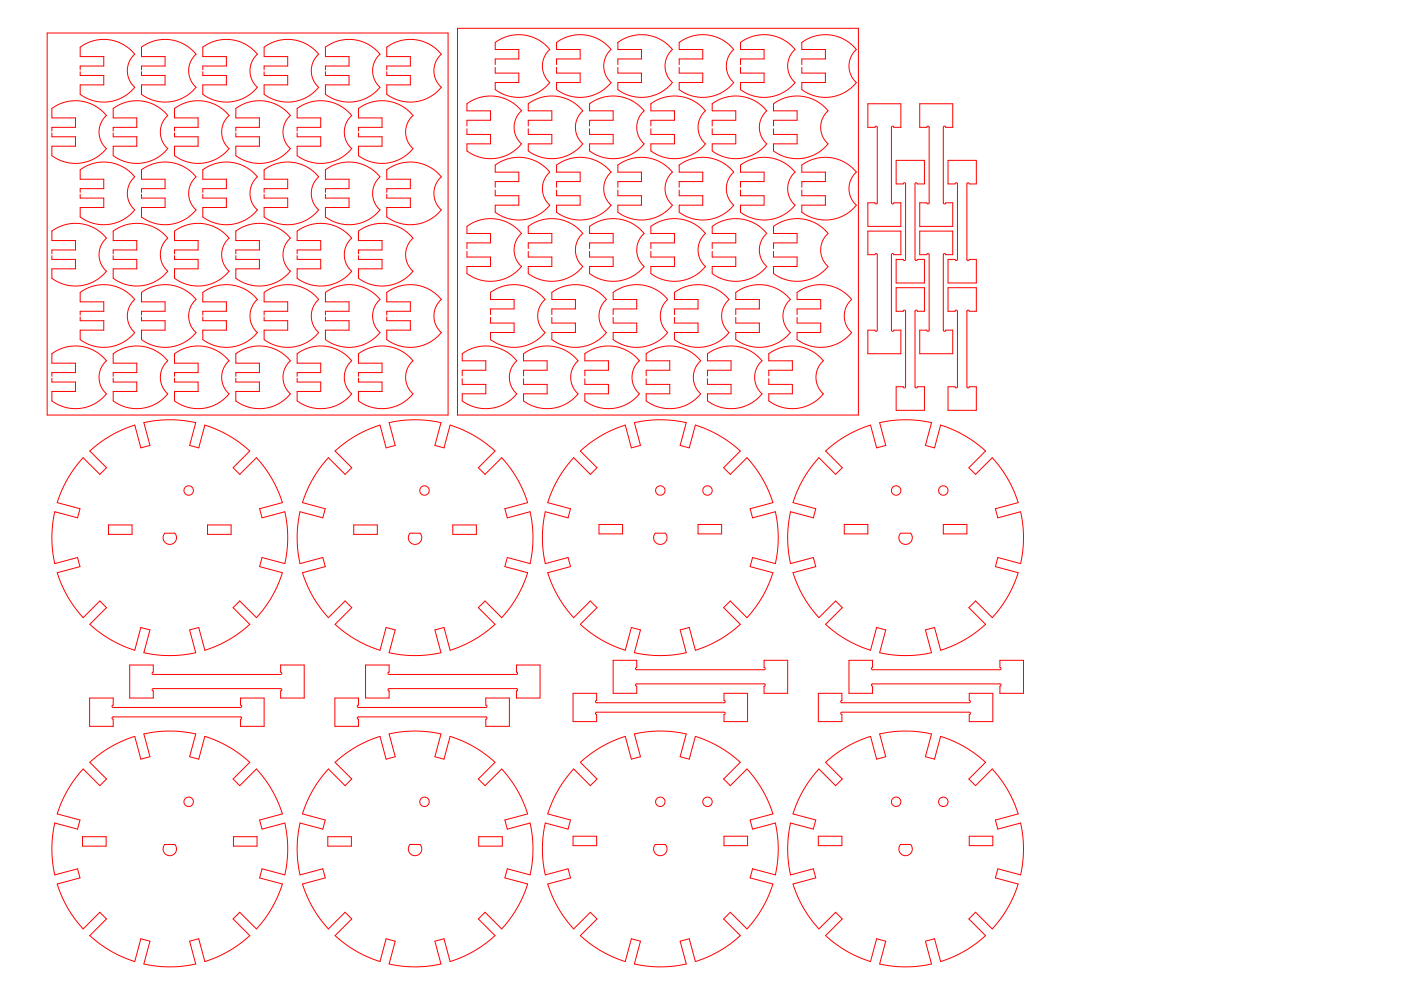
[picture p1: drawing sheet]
<svg xmlns="http://www.w3.org/2000/svg" width="297mm" height="210mm" viewBox="0 0 297 210" stroke-linecap="round" stroke-linejoin="round" font-family="sans-serif">
<g fill="none" stroke="#f00" stroke-width=".21">
<path d="M10 7h85v81h-85zM17 14.8v-.8h5v-2h-5v-2l1.1-.7 1.3-.5 2.4-.4 2.4 .3 2.3 .9 1.8 1.6a.33 .33 0 0 1 .2 .4 .33 .33 0 0 1-.3 .2l-.9 1.6-.3 1.7 .4 1.7 .9 1.4a.42 .42 0 0 1 .2 .5 .42 .42 0 0 1-.4 .3l-1.9 1.5-2.2 .9-2.4 .2-2.3-.4-2.3-1.2v-2h5v-2h-5v-.8M30 14.8v-.8h5v-2h-5v-2l1.1-.7 1.3-.5 2.4-.4 2.4 .3 2.3 .9 1.8 1.6a.33 .33 0 0 1 .2 .4 .33 .33 0 0 1-.3 .2l-.9 1.6-.3 1.7 .3 1.6 1 1.5a.42 .42 0 0 1 .2 .5 .42 .42 0 0 1-.4 .3l-1.9 1.5-2.2 .9-2.4 .2-2.3-.4-2.3-1.2v-2h5v-2h-5v-.8M43 14.8v-.8h5v-2h-5v-2l1.1-.7 1.3-.5 2.4-.4 2.4 .3 2.3 .9 1.8 1.6a.33 .33 0 0 1 .2 .4 .33 .33 0 0 1-.3 .2l-.9 1.6-.3 1.7 .3 1.6 1 1.5a.42 .42 0 0 1 .2 .5 .42 .42 0 0 1-.4 .3l-1.9 1.5-2.2 .9-2.4 .2-2.3-.4-2.3-1.2v-2h5v-2h-5v-.8M56 14.8v-.8h5v-2h-5v-2l1.1-.7 1.3-.5 2.4-.4 2.4 .3 2.3 .9 1.8 1.6a.33 .33 0 0 1 .2 .4 .33 .33 0 0 1-.3 .2l-.9 1.6-.3 1.7 .3 1.6 1 1.5a.42 .42 0 0 1 .2 .5 .42 .42 0 0 1-.4 .3l-1.9 1.5-2.2 .9-2.4 .2-2.3-.4-2.3-1.2v-2h5v-2h-5v-.8M69 14.8v-.8h5v-2h-5v-2l1.1-.7 1.3-.5 2.4-.4 2.4 .3 2.3 .9 1.8 1.6a.33 .33 0 0 1 .2 .4 .33 .33 0 0 1-.3 .2l-.9 1.6-.3 1.7 .3 1.6 1 1.5a.42 .42 0 0 1 .2 .5 .42 .42 0 0 1-.4 .3l-1.9 1.5-2.2 .9-2.4 .2-2.3-.4-2.3-1.2v-2h5v-2h-5v-.8M82 14.8v-.8h5v-2h-5v-2l1.1-.7 1.3-.5 2.4-.4 2.4 .3 2.3 .9 1.8 1.6a.33 .33 0 0 1 .2 .4 .33 .33 0 0 1-.3 .2l-.9 1.6-.3 1.7 .3 1.6 1 1.5a.42 .42 0 0 1 .2 .5 .42 .42 0 0 1-.4 .3l-1.9 1.5-2.2 .9-2.4 .2-2.3-.4-2.3-1.2v-2h5v-2h-5v-.8M97 6h85v82h-85zM105 13.7v-1.2h5v-2h-5v-1.5l1.2-.7 1.3-.6 2.4-.3 2.4 .3 2.2 .9 1.8 1.6a.33 .33 0 0 1 .2 .4 .33 .33 0 0 1-.3 .2l-.9 1.6-.3 1.7 .3 1.6 1 1.5a.42 .42 0 0 1 .2 .5 .42 .42 0 0 1-.4 .3l-1.9 1.5-2.2 .9-2.3 .2-2.4-.4-2.3-1.2v-1.5h5v-2h-5v-1.2M118 13.7v-1.2h5v-2h-5v-1.5l1.2-.7 1.3-.6 2.4-.3 2.4 .3 2.2 .9 1.8 1.6a.33 .33 0 0 1 .2 .4 .33 .33 0 0 1-.3 .2l-.9 1.6-.3 1.7 .4 1.7 .9 1.4a.42 .42 0 0 1 .2 .5 .42 .42 0 0 1-.4 .3l-1.9 1.5-2.2 .9-2.3 .2-2.4-.4-2.3-1.2v-1.5h5v-2h-5v-1.2M131 13.7v-1.2h5v-2h-5v-1.5l1.2-.7 1.3-.6 2.4-.3 2.4 .3 2.2 .9 1.8 1.6a.33 .33 0 0 1 .2 .4 .33 .33 0 0 1-.3 .2l-.9 1.6-.3 1.7 .4 1.7 .9 1.4a.42 .42 0 0 1 .2 .5 .42 .42 0 0 1-.4 .3l-1.9 1.5-2.2 .9-2.3 .2-2.4-.4-2.3-1.2v-1.5h5v-2h-5v-1.2M144 13.7v-1.2h5v-2h-5v-1.5l1.2-.7 1.3-.6 2.4-.3 2.4 .3 2.2 .9 1.8 1.6a.33 .33 0 0 1 .2 .4 .33 .33 0 0 1-.3 .2l-.9 1.6-.3 1.7 .4 1.7 .9 1.4a.42 .42 0 0 1 .2 .5 .42 .42 0 0 1-.4 .3l-1.9 1.5-2.2 .9-2.3 .2-2.4-.4-2.3-1.2v-1.5h5v-2h-5v-1.2"/>
<path d="M157 13.7v-1.2h5v-2h-5v-1.5l1.2-.7 1.3-.6 2.4-.3 2.4 .3 2.2 .9 1.8 1.6a.33 .33 0 0 1 .2 .4 .33 .33 0 0 1-.3 .2l-.9 1.6-.3 1.7 .4 1.7 .9 1.4a.42 .42 0 0 1 .2 .5 .42 .42 0 0 1-.4 .3l-1.9 1.5-2.2 .9-2.3 .2-2.4-.4-2.3-1.2v-1.5h5v-2h-5v-1.2M170 13.7v-1.2h5v-2h-5v-1.5l1.2-.7 1.3-.6 2.4-.3 2.4 .3 2.2 .9 1.8 1.6a.33 .33 0 0 1 .2 .4 .33 .33 0 0 1-.3 .2l-.9 1.6-.3 1.7 .4 1.7 .9 1.4a.42 .42 0 0 1 .2 .5 .42 .42 0 0 1-.4 .3l-1.9 1.5-2.2 .9-2.3 .2-2.4-.4-2.3-1.2v-1.5h5v-2h-5v-1.2M11 27.8v-.8h5v-2h-5v-2l1.1-.7 1.3-.5 2.4-.4 2.4 .3 2.3 .9 1.8 1.6a.33 .33 0 0 1 .2 .4 .33 .33 0 0 1-.3 .2l-.9 1.6-.3 1.7 .4 1.7 .9 1.4a.42 .42 0 0 1 .2 .5 .42 .42 0 0 1-.4 .3l-1.9 1.5-2.2 .9-2.4 .2-2.3-.4-2.3-1.2v-2h5v-2h-5v-.8M24 27.8v-.8h5v-2h-5v-2l1.1-.7 1.3-.5 2.4-.4 2.4 .3 2.3 .9 1.8 1.6a.33 .33 0 0 1 .2 .4 .33 .33 0 0 1-.3 .2l-.9 1.6-.3 1.7 .3 1.6 1 1.5a.42 .42 0 0 1 .2 .5 .42 .42 0 0 1-.4 .3l-1.9 1.5-2.2 .9-2.4 .2-2.3-.4-2.3-1.2v-2h5v-2h-5v-.8M37 27.8v-.8h5v-2h-5v-2l1.1-.7 1.3-.5 2.4-.4 2.4 .3 2.3 .9 1.8 1.6a.33 .33 0 0 1 .2 .4 .33 .33 0 0 1-.3 .2l-.9 1.6-.3 1.7 .3 1.6 1 1.5a.42 .42 0 0 1 .2 .5 .42 .42 0 0 1-.4 .3l-1.9 1.5-2.2 .9-2.4 .2-2.3-.4-2.3-1.2v-2h5v-2h-5v-.8M50 27.8v-.8h5v-2h-5v-2l1.1-.7 1.3-.5 2.4-.4 2.4 .3 2.3 .9 1.8 1.6a.33 .33 0 0 1 .2 .4 .33 .33 0 0 1-.3 .2l-.9 1.6-.3 1.7 .3 1.6 1 1.5a.42 .42 0 0 1 .2 .5 .42 .42 0 0 1-.4 .3l-1.9 1.5-2.2 .9-2.4 .2-2.3-.4-2.3-1.2v-2h5v-2h-5v-.8M63 27.8v-.8h5v-2h-5v-2l1.1-.7 1.3-.5 2.4-.4 2.4 .3 2.3 .9 1.8 1.6a.33 .33 0 0 1 .2 .4 .33 .33 0 0 1-.3 .2l-.9 1.6-.3 1.7 .3 1.6 1 1.5a.42 .42 0 0 1 .2 .5 .42 .42 0 0 1-.4 .3l-1.9 1.5-2.2 .9-2.4 .2-2.3-.4-2.3-1.2v-2h5v-2h-5v-.8M76 27.8v-.8h5v-2h-5v-2l1.1-.7 1.3-.5 2.4-.4 2.4 .3 2.3 .9 1.8 1.6a.33 .33 0 0 1 .2 .4 .33 .33 0 0 1-.3 .2l-.9 1.6-.3 1.7 .3 1.6 1 1.5a.42 .42 0 0 1 .2 .5 .42 .42 0 0 1-.4 .3l-1.9 1.5-2.2 .9-2.4 .2-2.3-.4-2.3-1.2v-2h5v-2h-5v-.8M99 26.7v-1.2h5v-2h-5v-1.5l1.2-.7 1.3-.6 2.4-.3 2.4 .3 2.2 .9 1.8 1.6a.33 .33 0 0 1 .2 .4 .33 .33 0 0 1-.3 .2l-.9 1.6-.3 1.7 .3 1.6 1 1.5a.42 .42 0 0 1 .2 .5 .42 .42 0 0 1-.4 .3l-1.9 1.5-2.2 .9-2.3 .2-2.4-.4-2.3-1.2v-1.5h5v-2h-5v-1.2M105 39.7v-1.2h5v-2h-5v-1.5l1.2-.7 1.3-.6 2.4-.3 2.4 .3 2.2 .9 1.8 1.6a.33 .33 0 0 1 .2 .4 .33 .33 0 0 1-.3 .2l-.9 1.6-.3 1.7 .3 1.6 1 1.5a.42 .42 0 0 1 .2 .5 .42 .42 0 0 1-.4 .3l-1.9 1.5-2.2 .9-2.3 .2-2.4-.4-2.3-1.2v-1.5h5v-2h-5v-1.2M112 26.7v-1.2h5v-2h-5v-1.5l1.2-.7 1.3-.6 2.4-.3 2.4 .3 2.2 .9 1.8 1.6a.33 .33 0 0 1 .2 .4 .33 .33 0 0 1-.3 .2l-.9 1.6-.3 1.7 .3 1.6 1 1.5a.42 .42 0 0 1 .2 .5 .42 .42 0 0 1-.4 .3l-1.9 1.5-2.2 .9-2.3 .2-2.4-.4-2.3-1.2v-1.5h5v-2h-5v-1.2M118 39.7v-1.2h5v-2h-5v-1.5l1.2-.7 1.3-.6 2.4-.3 2.4 .3 2.2 .9 1.8 1.6a.33 .33 0 0 1 .2 .4 .33 .33 0 0 1-.3 .2l-.9 1.6-.3 1.7 .4 1.7 .9 1.4a.42 .42 0 0 1 .2 .5 .42 .42 0 0 1-.4 .3l-1.9 1.5-2.2 .9-2.3 .2-2.4-.4-2.3-1.2v-1.5h5v-2h-5v-1.2"/>
<path d="M125 26.7v-1.2h5v-2h-5v-1.5l1.2-.7 1.3-.6 2.4-.3 2.4 .3 2.2 .9 1.8 1.6a.33 .33 0 0 1 .2 .4 .33 .33 0 0 1-.3 .2l-.9 1.6-.3 1.7 .4 1.7 .9 1.4a.42 .42 0 0 1 .2 .5 .42 .42 0 0 1-.4 .3l-1.9 1.5-2.2 .9-2.3 .2-2.4-.4-2.3-1.2v-1.5h5v-2h-5v-1.2M131 39.7v-1.2h5v-2h-5v-1.5l1.2-.7 1.3-.6 2.4-.3 2.4 .3 2.2 .9 1.8 1.6a.33 .33 0 0 1 .2 .4 .33 .33 0 0 1-.3 .2l-.9 1.6-.3 1.7 .4 1.7 .9 1.4a.42 .42 0 0 1 .2 .5 .42 .42 0 0 1-.4 .3l-1.9 1.5-2.2 .9-2.3 .2-2.4-.4-2.3-1.2v-1.5h5v-2h-5v-1.2M138 26.7v-1.2h5v-2h-5v-1.5l1.2-.7 1.3-.6 2.4-.3 2.4 .3 2.2 .9 1.8 1.6a.33 .33 0 0 1 .2 .4 .33 .33 0 0 1-.3 .2l-.9 1.6-.3 1.7 .4 1.7 .9 1.4a.42 .42 0 0 1 .2 .5 .42 .42 0 0 1-.4 .3l-1.9 1.5-2.2 .9-2.3 .2-2.4-.4-2.3-1.2v-1.5h5v-2h-5v-1.2M144 39.7v-1.2h5v-2h-5v-1.5l1.2-.7 1.3-.6 2.4-.3 2.4 .3 2.2 .9 1.8 1.6a.33 .33 0 0 1 .2 .4 .33 .33 0 0 1-.3 .2l-.9 1.6-.3 1.7 .4 1.7 .9 1.4a.42 .42 0 0 1 .2 .5 .42 .42 0 0 1-.4 .3l-1.9 1.5-2.2 .9-2.3 .2-2.4-.4-2.3-1.2v-1.5h5v-2h-5v-1.2M151 26.7v-1.2h5v-2h-5v-1.5l1.2-.7 1.3-.6 2.4-.3 2.4 .3 2.2 .9 1.8 1.6a.33 .33 0 0 1 .2 .4 .33 .33 0 0 1-.3 .2l-.9 1.6-.3 1.7 .4 1.7 .9 1.4a.42 .42 0 0 1 .2 .5 .42 .42 0 0 1-.4 .3l-1.9 1.5-2.2 .9-2.3 .2-2.4-.4-2.3-1.2v-1.5h5v-2h-5v-1.2M157 39.7v-1.2h5v-2h-5v-1.5l1.2-.7 1.3-.6 2.4-.3 2.4 .3 2.2 .9 1.8 1.6a.33 .33 0 0 1 .2 .4 .33 .33 0 0 1-.3 .2l-.9 1.6-.3 1.7 .4 1.7 .9 1.4a.42 .42 0 0 1 .2 .5 .42 .42 0 0 1-.4 .3l-1.9 1.5-2.2 .9-2.3 .2-2.4-.4-2.3-1.2v-1.5h5v-2h-5v-1.2M164 26.7v-1.2h5v-2h-5v-1.5l1.2-.7 1.3-.6 2.4-.3 2.4 .3 2.2 .9 1.8 1.6a.33 .33 0 0 1 .2 .4 .33 .33 0 0 1-.3 .2l-.9 1.6-.3 1.7 .4 1.7 .9 1.4a.42 .42 0 0 1 .2 .5 .42 .42 0 0 1-.4 .3l-1.9 1.5-2.2 .9-2.3 .2-2.4-.4-2.3-1.2v-1.5h5v-2h-5v-1.2M170 39.7v-1.2h5v-2h-5v-1.5l1.2-.7 1.3-.6 2.4-.3 2.4 .3 2.2 .9 1.8 1.6a.33 .33 0 0 1 .2 .4 .33 .33 0 0 1-.3 .2l-.9 1.6-.3 1.7 .4 1.7 .9 1.4a.42 .42 0 0 1 .2 .5 .42 .42 0 0 1-.4 .3l-1.9 1.5-2.2 .9-2.3 .2-2.4-.4-2.3-1.2v-1.5h5v-2h-5v-1.2M184 22h7v5h-1.5a.25 .25 0 0 0-.3-.2 .25 .25 0 0 0-.2 .2v16a.25 .25 0 0 0 .2 .3 .25 .25 0 0 0 .3-.3h1.5v5h-7v-5h1.5a.25 .25 0 0 0 .2 .3 .25 .25 0 0 0 .3-.3v-16a.25 .25 0 0 0-.3-.2 .25 .25 0 0 0-.2 .2h-1.5zM190 34h6v5h-1.5a.25 .25 0 0 0-.3-.2 .25 .25 0 0 0-.2 .2v16a.25 .25 0 0 0 .2 .3 .25 .25 0 0 0 .3-.3h1.5v5h-6v-5h1.5a.25 .25 0 0 0 .2 .3 .25 .25 0 0 0 .3-.3v-16a.25 .25 0 0 0-.3-.2 .25 .25 0 0 0-.2 .2h-1.5zM195 22h7v5h-1.5a.25 .25 0 0 0-.3-.2 .25 .25 0 0 0-.2 .2v16a.25 .25 0 0 0 .2 .3 .25 .25 0 0 0 .3-.3h1.5v5h-7v-5h1.5a.25 .25 0 0 0 .2 .3 .25 .25 0 0 0 .3-.3v-16a.25 .25 0 0 0-.3-.2 .25 .25 0 0 0-.2 .2h-1.5zM201 34h6v5h-1.5a.25 .25 0 0 0-.3-.2 .25 .25 0 0 0-.2 .2v16a.25 .25 0 0 0 .2 .3 .25 .25 0 0 0 .3-.3h1.5v5h-6v-5h1.5a.25 .25 0 0 0 .2 .3 .25 .25 0 0 0 .3-.3v-16a.25 .25 0 0 0-.3-.2 .25 .25 0 0 0-.2 .2h-1.5z"/>
<path d="M11 53.8v-.8h5v-2h-5v-2l1.1-.7 1.3-.5 2.4-.4 2.4 .3 2.3 .9 1.8 1.6a.33 .33 0 0 1 .2 .4 .33 .33 0 0 1-.3 .2l-.9 1.6-.3 1.7 .4 1.7 .9 1.4a.42 .42 0 0 1 .2 .5 .42 .42 0 0 1-.4 .3l-1.9 1.5-2.2 .9-2.4 .2-2.3-.4-2.3-1.2v-2h5v-2h-5v-.8M17 40.8v-.8h5v-2h-5v-2l1.1-.7 1.3-.5 2.4-.4 2.4 .3 2.3 .9 1.8 1.6a.33 .33 0 0 1 .2 .4 .33 .33 0 0 1-.3 .2l-.9 1.6-.3 1.7 .4 1.7 .9 1.4a.42 .42 0 0 1 .2 .5 .42 .42 0 0 1-.4 .3l-1.9 1.5-2.2 .9-2.4 .2-2.3-.4-2.3-1.2v-2h5v-2h-5v-.8M24 53.8v-.8h5v-2h-5v-2l1.1-.7 1.3-.5 2.4-.4 2.4 .3 2.3 .9 1.8 1.6a.33 .33 0 0 1 .2 .4 .33 .33 0 0 1-.3 .2l-.9 1.6-.3 1.7 .3 1.6 1 1.5a.42 .42 0 0 1 .2 .5 .42 .42 0 0 1-.4 .3l-1.9 1.5-2.2 .9-2.4 .2-2.3-.4-2.3-1.2v-2h5v-2h-5v-.8M30 40.8v-.8h5v-2h-5v-2l1.1-.7 1.3-.5 2.4-.4 2.4 .3 2.3 .9 1.8 1.6a.33 .33 0 0 1 .2 .4 .33 .33 0 0 1-.3 .2l-.9 1.6-.3 1.7 .3 1.6 1 1.5a.42 .42 0 0 1 .2 .5 .42 .42 0 0 1-.4 .3l-1.9 1.5-2.2 .9-2.4 .2-2.3-.4-2.3-1.2v-2h5v-2h-5v-.8M37 53.8v-.8h5v-2h-5v-2l1.1-.7 1.3-.5 2.4-.4 2.4 .3 2.3 .9 1.8 1.6a.33 .33 0 0 1 .2 .4 .33 .33 0 0 1-.3 .2l-.9 1.6-.3 1.7 .3 1.6 1 1.5a.42 .42 0 0 1 .2 .5 .42 .42 0 0 1-.4 .3l-1.9 1.5-2.2 .9-2.4 .2-2.3-.4-2.3-1.2v-2h5v-2h-5v-.8M43 40.8v-.8h5v-2h-5v-2l1.1-.7 1.3-.5 2.4-.4 2.4 .3 2.3 .9 1.8 1.6a.33 .33 0 0 1 .2 .4 .33 .33 0 0 1-.3 .2l-.9 1.6-.3 1.7 .3 1.6 1 1.5a.42 .42 0 0 1 .2 .5 .42 .42 0 0 1-.4 .3l-1.9 1.5-2.2 .9-2.4 .2-2.3-.4-2.3-1.2v-2h5v-2h-5v-.8M50 53.8v-.8h5v-2h-5v-2l1.1-.7 1.3-.5 2.4-.4 2.4 .3 2.3 .9 1.8 1.6a.33 .33 0 0 1 .2 .4 .33 .33 0 0 1-.3 .2l-.9 1.6-.3 1.7 .3 1.6 1 1.5a.42 .42 0 0 1 .2 .5 .42 .42 0 0 1-.4 .3l-1.9 1.5-2.2 .9-2.4 .2-2.3-.4-2.3-1.2v-2h5v-2h-5v-.8M56 40.8v-.8h5v-2h-5v-2l1.1-.7 1.3-.5 2.4-.4 2.4 .3 2.3 .9 1.8 1.6a.33 .33 0 0 1 .2 .4 .33 .33 0 0 1-.3 .2l-.9 1.6-.3 1.7 .3 1.6 1 1.5a.42 .42 0 0 1 .2 .5 .42 .42 0 0 1-.4 .3l-1.9 1.5-2.2 .9-2.4 .2-2.3-.4-2.3-1.2v-2h5v-2h-5v-.8M63 53.8v-.8h5v-2h-5v-2l1.1-.7 1.3-.5 2.4-.4 2.4 .3 2.3 .9 1.8 1.6a.33 .33 0 0 1 .2 .4 .33 .33 0 0 1-.3 .2l-.9 1.6-.3 1.7 .3 1.6 1 1.5a.42 .42 0 0 1 .2 .5 .42 .42 0 0 1-.4 .3l-1.9 1.5-2.2 .9-2.4 .2-2.3-.4-2.3-1.2v-2h5v-2h-5v-.8M69 40.8v-.8h5v-2h-5v-2l1.1-.7 1.3-.5 2.4-.4 2.4 .3 2.3 .9 1.8 1.6a.33 .33 0 0 1 .2 .4 .33 .33 0 0 1-.3 .2l-.9 1.6-.3 1.7 .3 1.6 1 1.5a.42 .42 0 0 1 .2 .5 .42 .42 0 0 1-.4 .3l-1.9 1.5-2.2 .9-2.4 .2-2.3-.4-2.3-1.2v-2h5v-2h-5v-.8M76 53.8v-.8h5v-2h-5v-2l1.1-.7 1.3-.5 2.4-.4 2.4 .3 2.3 .9 1.8 1.6a.33 .33 0 0 1 .2 .4 .33 .33 0 0 1-.3 .2l-.9 1.6-.3 1.7 .3 1.6 1 1.5a.42 .42 0 0 1 .2 .5 .42 .42 0 0 1-.4 .3l-1.9 1.5-2.2 .9-2.4 .2-2.3-.4-2.3-1.2v-2h5v-2h-5v-.8M82 40.8v-.8h5v-2h-5v-2l1.1-.7 1.3-.5 2.4-.4 2.4 .3 2.3 .9 1.8 1.6a.33 .33 0 0 1 .2 .4 .33 .33 0 0 1-.3 .2l-.9 1.6-.3 1.7 .3 1.6 1 1.5a.42 .42 0 0 1 .2 .5 .42 .42 0 0 1-.4 .3l-1.9 1.5-2.2 .9-2.4 .2-2.3-.4-2.3-1.2v-2h5v-2h-5v-.8"/>
<path d="M99 52.7v-1.2h5v-2h-5v-1.5l1.2-.7 1.3-.6 2.4-.3 2.4 .3 2.2 .9 1.8 1.6a.33 .33 0 0 1 .2 .4 .33 .33 0 0 1-.3 .2l-.9 1.6-.3 1.7 .3 1.6 1 1.5a.42 .42 0 0 1 .2 .5 .42 .42 0 0 1-.4 .3l-1.9 1.5-2.2 .9-2.3 .2-2.4-.4-2.3-1.2v-1.5h5v-2h-5v-1.2M112 52.7v-1.2h5v-2h-5v-1.5l1.2-.7 1.3-.6 2.4-.3 2.4 .3 2.2 .9 1.8 1.6a.33 .33 0 0 1 .2 .4 .33 .33 0 0 1-.3 .2l-.9 1.6-.3 1.7 .3 1.6 1 1.5a.42 .42 0 0 1 .2 .5 .42 .42 0 0 1-.4 .3l-1.9 1.5-2.2 .9-2.3 .2-2.4-.4-2.3-1.2v-1.5h5v-2h-5v-1.2M125 52.7v-1.2h5v-2h-5v-1.5l1.2-.7 1.3-.6 2.4-.3 2.4 .3 2.2 .9 1.8 1.6a.33 .33 0 0 1 .2 .4 .33 .33 0 0 1-.3 .2l-.9 1.6-.3 1.7 .4 1.7 .9 1.4a.42 .42 0 0 1 .2 .5 .42 .42 0 0 1-.4 .3l-1.9 1.5-2.2 .9-2.3 .2-2.4-.4-2.3-1.2v-1.5h5v-2h-5v-1.2M138 52.7v-1.2h5v-2h-5v-1.5l1.2-.7 1.3-.6 2.4-.3 2.4 .3 2.2 .9 1.8 1.6a.33 .33 0 0 1 .2 .4 .33 .33 0 0 1-.3 .2l-.9 1.6-.3 1.7 .4 1.7 .9 1.4a.42 .42 0 0 1 .2 .5 .42 .42 0 0 1-.4 .3l-1.9 1.5-2.2 .9-2.3 .2-2.4-.4-2.3-1.2v-1.5h5v-2h-5v-1.2M151 52.7v-1.2h5v-2h-5v-1.5l1.2-.7 1.3-.6 2.4-.3 2.4 .3 2.2 .9 1.8 1.6a.33 .33 0 0 1 .2 .4 .33 .33 0 0 1-.3 .2l-.9 1.6-.3 1.7 .4 1.7 .9 1.4a.42 .42 0 0 1 .2 .5 .42 .42 0 0 1-.4 .3l-1.9 1.5-2.2 .9-2.3 .2-2.4-.4-2.3-1.2v-1.5h5v-2h-5v-1.2M164 52.7v-1.2h5v-2h-5v-1.5l1.2-.7 1.3-.6 2.4-.3 2.4 .3 2.2 .9 1.8 1.6a.33 .33 0 0 1 .2 .4 .33 .33 0 0 1-.3 .2l-.9 1.6-.3 1.7 .4 1.7 .9 1.4a.42 .42 0 0 1 .2 .5 .42 .42 0 0 1-.4 .3l-1.9 1.5-2.2 .9-2.3 .2-2.4-.4-2.3-1.2v-1.5h5v-2h-5v-1.2M184 49h7v5h-1.5a.25 .25 0 0 0-.3-.2 .25 .25 0 0 0-.2 .2v16a.25 .25 0 0 0 .2 .3 .25 .25 0 0 0 .3-.3h1.5v5h-7v-5h1.5a.25 .25 0 0 0 .2 .3 .25 .25 0 0 0 .3-.3v-16a.25 .25 0 0 0-.3-.2 .25 .25 0 0 0-.2 .2h-1.5zM195 49h7v5h-1.5a.25 .25 0 0 0-.3-.2 .25 .25 0 0 0-.2 .2v16a.25 .25 0 0 0 .2 .3 .25 .25 0 0 0 .3-.3h1.5v5h-7v-5h1.5a.25 .25 0 0 0 .2 .3 .25 .25 0 0 0 .3-.3v-16a.25 .25 0 0 0-.3-.2 .25 .25 0 0 0-.2 .2h-1.5zM11 79.8v-.8h5v-2h-5v-2l1.1-.7 1.3-.5 2.4-.4 2.4 .3 2.3 .9 1.8 1.6a.33 .33 0 0 1 .2 .4 .33 .33 0 0 1-.3 .2l-.9 1.6-.3 1.7 .4 1.7 .9 1.4a.42 .42 0 0 1 .2 .5 .42 .42 0 0 1-.4 .3l-1.9 1.5-2.2 .9-2.4 .2-2.3-.4-2.3-1.2v-2h5v-2h-5v-.8M17 66.8v-.8h5v-2h-5v-2l1.1-.7 1.3-.5 2.4-.4 2.4 .3 2.3 .9 1.8 1.6a.33 .33 0 0 1 .2 .4 .33 .33 0 0 1-.3 .2l-.9 1.6-.3 1.7 .4 1.7 .9 1.4a.42 .42 0 0 1 .2 .5 .42 .42 0 0 1-.4 .3l-1.9 1.5-2.2 .9-2.4 .2-2.3-.4-2.3-1.2v-2h5v-2h-5v-.8M24 79.8v-.8h5v-2h-5v-2l1.1-.7 1.3-.5 2.4-.4 2.4 .3 2.3 .9 1.8 1.6a.33 .33 0 0 1 .2 .4 .33 .33 0 0 1-.3 .2l-.9 1.6-.3 1.7 .3 1.6 1 1.5a.42 .42 0 0 1 .2 .5 .42 .42 0 0 1-.4 .3l-1.9 1.5-2.2 .9-2.4 .2-2.3-.4-2.3-1.2v-2h5v-2h-5v-.8M30 66.8v-.8h5v-2h-5v-2l1.1-.7 1.3-.5 2.4-.4 2.4 .3 2.3 .9 1.8 1.6a.33 .33 0 0 1 .2 .4 .33 .33 0 0 1-.3 .2l-.9 1.6-.3 1.7 .3 1.6 1 1.5a.42 .42 0 0 1 .2 .5 .42 .42 0 0 1-.4 .3l-1.9 1.5-2.2 .9-2.4 .2-2.3-.4-2.3-1.2v-2h5v-2h-5v-.8"/>
<path d="M37 79.8v-.8h5v-2h-5v-2l1.1-.7 1.3-.5 2.4-.4 2.4 .3 2.3 .9 1.8 1.6a.33 .33 0 0 1 .2 .4 .33 .33 0 0 1-.3 .2l-.9 1.6-.3 1.7 .3 1.6 1 1.5a.42 .42 0 0 1 .2 .5 .42 .42 0 0 1-.4 .3l-1.9 1.5-2.2 .9-2.4 .2-2.3-.4-2.3-1.2v-2h5v-2h-5v-.8M43 66.8v-.8h5v-2h-5v-2l1.1-.7 1.3-.5 2.4-.4 2.4 .3 2.3 .9 1.8 1.6a.33 .33 0 0 1 .2 .4 .33 .33 0 0 1-.3 .2l-.9 1.6-.3 1.7 .3 1.6 1 1.5a.42 .42 0 0 1 .2 .5 .42 .42 0 0 1-.4 .3l-1.9 1.5-2.2 .9-2.4 .2-2.3-.4-2.3-1.2v-2h5v-2h-5v-.8M50 79.8v-.8h5v-2h-5v-2l1.1-.7 1.3-.5 2.4-.4 2.4 .3 2.3 .9 1.8 1.6a.33 .33 0 0 1 .2 .4 .33 .33 0 0 1-.3 .2l-.9 1.6-.3 1.7 .3 1.6 1 1.5a.42 .42 0 0 1 .2 .5 .42 .42 0 0 1-.4 .3l-1.9 1.5-2.2 .9-2.4 .2-2.3-.4-2.3-1.2v-2h5v-2h-5v-.8M56 66.8v-.8h5v-2h-5v-2l1.1-.7 1.3-.5 2.4-.4 2.4 .3 2.3 .9 1.8 1.6a.33 .33 0 0 1 .2 .4 .33 .33 0 0 1-.3 .2l-.9 1.6-.3 1.7 .3 1.6 1 1.5a.42 .42 0 0 1 .2 .5 .42 .42 0 0 1-.4 .3l-1.9 1.5-2.2 .9-2.4 .2-2.3-.4-2.3-1.2v-2h5v-2h-5v-.8M63 79.8v-.8h5v-2h-5v-2l1.1-.7 1.3-.5 2.4-.4 2.4 .3 2.3 .9 1.8 1.6a.33 .33 0 0 1 .2 .4 .33 .33 0 0 1-.3 .2l-.9 1.6-.3 1.7 .3 1.6 1 1.5a.42 .42 0 0 1 .2 .5 .42 .42 0 0 1-.4 .3l-1.9 1.5-2.2 .9-2.4 .2-2.3-.4-2.3-1.2v-2h5v-2h-5v-.8M69 66.8v-.8h5v-2h-5v-2l1.1-.7 1.3-.5 2.4-.4 2.4 .3 2.3 .9 1.8 1.6a.33 .33 0 0 1 .2 .4 .33 .33 0 0 1-.3 .2l-.9 1.6-.3 1.7 .3 1.6 1 1.5a.42 .42 0 0 1 .2 .5 .42 .42 0 0 1-.4 .3l-1.9 1.5-2.2 .9-2.4 .2-2.3-.4-2.3-1.2v-2h5v-2h-5v-.8M76 79.8v-.8h5v-2h-5v-2l1.1-.7 1.3-.5 2.4-.4 2.4 .3 2.3 .9 1.8 1.6a.33 .33 0 0 1 .2 .4 .33 .33 0 0 1-.3 .2l-.9 1.6-.3 1.7 .3 1.6 1 1.5a.42 .42 0 0 1 .2 .5 .42 .42 0 0 1-.4 .3l-1.9 1.5-2.2 .9-2.4 .2-2.3-.4-2.3-1.2v-2h5v-2h-5v-.8M82 66.8v-.8h5v-2h-5v-2l1.1-.7 1.3-.5 2.4-.4 2.4 .3 2.3 .9 1.8 1.6a.33 .33 0 0 1 .2 .4 .33 .33 0 0 1-.3 .2l-.9 1.6-.3 1.7 .3 1.6 1 1.5a.42 .42 0 0 1 .2 .5 .42 .42 0 0 1-.4 .3l-1.9 1.5-2.2 .9-2.4 .2-2.3-.4-2.3-1.2v-2h5v-2h-5v-.8M98 79.7v-1.2h5v-2h-5v-1.5l1.2-.7 1.3-.6 2.4-.3 2.4 .3 2.2 .9 1.8 1.6a.33 .33 0 0 1 .2 .4 .33 .33 0 0 1-.3 .2l-.9 1.6-.3 1.7 .3 1.6 1 1.5a.42 .42 0 0 1 .2 .5 .42 .42 0 0 1-.4 .3l-1.9 1.5-2.2 .9-2.3 .2-2.4-.4-2.3-1.2v-1.5h5v-2h-5v-1.2M104 66.7v-1.2h5v-2h-5v-1.5l1.2-.7 1.3-.6 2.4-.3 2.4 .3 2.2 .9 1.8 1.6a.33 .33 0 0 1 .2 .4 .33 .33 0 0 1-.3 .2l-.9 1.6-.3 1.7 .3 1.6 1 1.5a.42 .42 0 0 1 .2 .5 .42 .42 0 0 1-.4 .3l-1.9 1.5-2.2 .9-2.3 .2-2.4-.4-2.3-1.2v-1.5h5v-2h-5v-1.2M111 79.7v-1.2h5v-2h-5v-1.5l1.2-.7 1.3-.6 2.4-.3 2.4 .3 2.2 .9 1.8 1.6a.33 .33 0 0 1 .2 .4 .33 .33 0 0 1-.3 .2l-.9 1.6-.3 1.7 .3 1.6 1 1.5a.42 .42 0 0 1 .2 .5 .42 .42 0 0 1-.4 .3l-1.9 1.5-2.2 .9-2.3 .2-2.4-.4-2.3-1.2v-1.5h5v-2h-5v-1.2M117 66.7v-1.2h5v-2h-5v-1.5l1.2-.7 1.3-.6 2.4-.3 2.4 .3 2.2 .9 1.8 1.6a.33 .33 0 0 1 .2 .4 .33 .33 0 0 1-.3 .2l-.9 1.6-.3 1.7 .3 1.6 1 1.5a.42 .42 0 0 1 .2 .5 .42 .42 0 0 1-.4 .3l-1.9 1.5-2.2 .9-2.3 .2-2.4-.4-2.3-1.2v-1.5h5v-2h-5v-1.2"/>
<path d="M124 79.7v-1.2h5v-2h-5v-1.5l1.2-.7 1.3-.6 2.4-.3 2.4 .3 2.2 .9 1.8 1.6a.33 .33 0 0 1 .2 .4 .33 .33 0 0 1-.3 .2l-.9 1.6-.3 1.7 .4 1.7 .9 1.4a.42 .42 0 0 1 .2 .5 .42 .42 0 0 1-.4 .3l-1.9 1.5-2.2 .9-2.3 .2-2.4-.4-2.3-1.2v-1.5h5v-2h-5v-1.2M130 66.7v-1.2h5v-2h-5v-1.5l1.2-.7 1.3-.6 2.4-.3 2.4 .3 2.2 .9 1.8 1.6a.33 .33 0 0 1 .2 .4 .33 .33 0 0 1-.3 .2l-.9 1.6-.3 1.7 .4 1.7 .9 1.4a.42 .42 0 0 1 .2 .5 .42 .42 0 0 1-.4 .3l-1.9 1.5-2.2 .9-2.3 .2-2.4-.4-2.3-1.2v-1.5h5v-2h-5v-1.2M137 79.7v-1.2h5v-2h-5v-1.5l1.2-.7 1.3-.6 2.4-.3 2.4 .3 2.2 .9 1.8 1.6a.33 .33 0 0 1 .2 .4 .33 .33 0 0 1-.3 .2l-.9 1.6-.3 1.7 .4 1.7 .9 1.4a.42 .42 0 0 1 .2 .5 .42 .42 0 0 1-.4 .3l-1.9 1.5-2.2 .9-2.3 .2-2.4-.4-2.3-1.2v-1.5h5v-2h-5v-1.2M143 66.7v-1.2h5v-2h-5v-1.5l1.2-.7 1.3-.6 2.4-.3 2.4 .3 2.2 .9 1.8 1.6a.33 .33 0 0 1 .2 .4 .33 .33 0 0 1-.3 .2l-.9 1.6-.3 1.7 .4 1.7 .9 1.4a.42 .42 0 0 1 .2 .5 .42 .42 0 0 1-.4 .3l-1.9 1.5-2.2 .9-2.3 .2-2.4-.4-2.3-1.2v-1.5h5v-2h-5v-1.2M150 79.7v-1.2h5v-2h-5v-1.5l1.2-.7 1.3-.6 2.4-.3 2.4 .3 2.2 .9 1.8 1.6a.33 .33 0 0 1 .2 .4 .33 .33 0 0 1-.3 .2l-.9 1.6-.3 1.7 .4 1.7 .9 1.4a.42 .42 0 0 1 .2 .5 .42 .42 0 0 1-.4 .3l-1.9 1.5-2.2 .9-2.3 .2-2.4-.4-2.3-1.2v-1.5h5v-2h-5v-1.2M156 66.7v-1.2h5v-2h-5v-1.5l1.2-.7 1.3-.6 2.4-.3 2.4 .3 2.2 .9 1.8 1.6a.33 .33 0 0 1 .2 .4 .33 .33 0 0 1-.3 .2l-.9 1.6-.3 1.7 .4 1.7 .9 1.4a.42 .42 0 0 1 .2 .5 .42 .42 0 0 1-.4 .3l-1.9 1.5-2.2 .9-2.3 .2-2.4-.4-2.3-1.2v-1.5h5v-2h-5v-1.2M163 79.7v-1.2h5v-2h-5v-1.5l1.2-.7 1.3-.6 2.4-.3 2.4 .3 2.2 .9 1.8 1.6a.33 .33 0 0 1 .2 .4 .33 .33 0 0 1-.3 .2l-.9 1.6-.3 1.7 .4 1.7 .9 1.4a.42 .42 0 0 1 .2 .5 .42 .42 0 0 1-.4 .3l-1.9 1.5-2.2 .9-2.3 .2-2.4-.4-2.3-1.2v-1.5h5v-2h-5v-1.2M169 66.7v-1.2h5v-2h-5v-1.5l1.2-.7 1.3-.6 2.4-.3 2.4 .3 2.2 .9 1.8 1.6a.33 .33 0 0 1 .2 .4 .33 .33 0 0 1-.3 .2l-.9 1.6-.3 1.7 .4 1.7 .9 1.4a.42 .42 0 0 1 .2 .5 .42 .42 0 0 1-.4 .3l-1.9 1.5-2.2 .9-2.3 .2-2.4-.4-2.3-1.2v-1.5h5v-2h-5v-1.2M190 61h6v5h-1.5a.25 .25 0 0 0-.3-.2 .25 .25 0 0 0-.2 .2v16a.25 .25 0 0 0 .2 .2 .25 .25 0 0 0 .3-.2h1.5v5h-6v-5h1.5a.25 .25 0 0 0 .2 .2 .25 .25 0 0 0 .3-.2v-16a.25 .25 0 0 0-.3-.2 .25 .25 0 0 0-.2 .2h-1.5zM201 61h6v5h-1.5a.25 .25 0 0 0-.3-.2 .25 .25 0 0 0-.2 .2v16a.25 .25 0 0 0 .2 .2 .25 .25 0 0 0 .3-.2h1.5v5h-6v-5h1.5a.25 .25 0 0 0 .2 .2 .25 .25 0 0 0 .3-.2v-16a.25 .25 0 0 0-.3-.2 .25 .25 0 0 0-.2 .2h-1.5zM19 95.6l2.2-1.8 2.3-1.4 2.5-1.3 2.6-1 1.3 4.9 1.9-.6-1.3-4.8 3.2-.5 3.3-.1 4.5 .6-1.3 4.8 1.9 .6 1.3-4.9 2.4 .9 2.1 1 2.2 1.3 1.9 1.5 1 .8-3.6 3.6 1.4 1.4 3.6-3.6 1.8 2.2 1.4 2.3 1.3 2.5 1 2.6-4.9 1.3 .6 1.9 4.8-1.3 .5 3.2 .1 3.3-.6 4.5-4.8-1.3-.6 1.9 4.9 1.3-.9 2.4-1 2.1-1.3 2.1-1.5 2-.8 1-3.6-3.6-1.4 1.4 3.6 3.6-2.2 1.8-2.3 1.4-2.5 1.3-2.6 1-1.3-4.9-1.9 .6 1.3 4.8-3.2 .5-3.3 .1-4.5-.6 1.3-4.8-1.9-.6-1.3 4.9-2.4-.9-2.1-1-2.2-1.3-1.9-1.5-1-.8 3.6-3.6-1.4-1.4-3.6 3.6-1.8-2.2-1.4-2.3-1.3-2.5-1-2.6 4.9-1.3-.6-1.9-4.8 1.3-.5-3.2-.1-3.3 .6-4.5 4.8 1.3 .6-1.9-4.9-1.3 .9-2.4 1-2.1 1.3-2.2 1.5-1.9 .8-1 3.6 3.6 1.4-1.4zM69.6 97l3.6 3.6 1.4-1.4-3.6-3.6 1-.8 2-1.5 2.1-1.3 2.2-1 2.3-.9 1.3 4.9 1.9-.6-1.3-4.8 4.5-.6 3.3 .1 3.2 .5-1.3 4.8 1.9 .6 1.3-4.9 2.7 1 2.4 1.2 2.3 1.5 2.2 1.8-3.6 3.6 1.4 1.4 3.6-3.6 .8 1 1.5 2 1.3 2.1 1 2.2 .9 2.3-4.9 1.3 .6 1.9 4.8-1.3 .6 4.5-.1 3.3-.5 3.2-4.8-1.3-.6 1.9 4.9 1.3-1 2.7-1.2 2.4-1.6 2.4-1.7 2.1-3.6-3.6-1.4 1.4 3.6 3.6-1 .8-2 1.5-2.1 1.3-2.2 1-2.3 .9-1.3-4.9-1.9 .6 1.3 4.8-4.5 .6-3.3-.1-3.2-.5 1.3-4.8-1.9-.6-1.3 4.9-2.7-1-2.4-1.2-2.4-1.6-2.1-1.7 3.6-3.6-1.4-1.4-3.6 3.6-.8-1-1.5-2-1.3-2.1-1-2.2-.9-2.3 4.9-1.3-.6-1.9-4.8 1.3-.6-4.5 .1-3.3 .5-3.2 4.8 1.3 .6-1.9-4.9-1.3 1-2.7 1.2-2.4 1.5-2.3z"/>
<path d="M121.6 97l3.6 3.6 1.4-1.4-3.6-3.6 1-.8 2-1.5 2.1-1.3 2.2-1 2.3-.9 1.3 4.9 1.9-.6-1.3-4.8 4.5-.6 3.3 .1 3.2 .5-1.3 4.8 1.9 .6 1.3-4.9 2.7 1 2.4 1.2 2.3 1.5 2.2 1.8-3.6 3.6 1.4 1.4 3.6-3.6 .8 1 1.5 2 1.3 2.1 1 2.1 .9 2.4-4.9 1.3 .6 1.9 4.8-1.3 .6 4.5-.1 3.3-.5 3.2-4.8-1.3-.6 1.9 4.9 1.3-1 2.7-1.2 2.4-1.6 2.4-1.7 2.1-3.6-3.6-1.4 1.4 3.6 3.6-1 .8-2 1.5-2.1 1.3-2.2 1-2.3 .9-1.3-4.9-1.9 .6 1.3 4.8-4.5 .6-3.3-.1-3.2-.5 1.3-4.8-1.9-.6-1.3 4.9-2.7-1-2.4-1.2-2.4-1.6-2.1-1.7 3.6-3.6-1.4-1.4-3.6 3.6-.8-1-1.5-1.9-1.3-2.2-1-2.2-.9-2.3 4.9-1.3-.6-1.9-4.8 1.3-.6-4.5 .1-3.3 .5-3.2 4.8 1.3 .6-1.9-4.9-1.3 1-2.7 1.2-2.4 1.5-2.3zM173.6 97l3.6 3.6 1.4-1.4-3.6-3.6 1-.8 2-1.5 2.1-1.3 2.2-1 2.3-.9 1.3 4.9 1.9-.6-1.3-4.8 4.5-.6 3.3 .1 3.2 .5-1.3 4.8 1.9 .6 1.3-4.9 2.7 1 2.4 1.2 2.3 1.5 2.2 1.8-3.6 3.6 1.4 1.4 3.6-3.6 .8 1 1.5 2 1.3 2.1 1 2.1 .9 2.4-4.9 1.3 .6 1.9 4.8-1.3 .6 4.5-.1 3.3-.5 3.2-4.8-1.3-.6 1.9 4.9 1.3-1 2.7-1.2 2.4-1.6 2.4-1.7 2.1-3.6-3.6-1.4 1.4 3.6 3.6-1 .8-2 1.5-2.1 1.3-2.2 1-2.3 .9-1.3-4.9-1.9 .6 1.3 4.8-4.5 .6-3.3-.1-3.2-.5 1.3-4.8-1.9-.6-1.3 4.9-2.7-1-2.4-1.2-2.3-1.5-2.2-1.8 3.6-3.6-1.4-1.4-3.6 3.6-.8-1-1.5-2-1.3-2.1-1-2.1-.9-2.4 4.9-1.3-.6-1.9-4.8 1.3-.6-4.5 .1-3.3 .5-3.2 4.8 1.3 .6-1.9-4.9-1.3 1-2.7 1.2-2.4 1.6-2.4zM23 111.3h5v2h-5zM34.9 113.1h2.2l.3 .9-.3 .9-.5 .4-.5 .1-1-.3-.5-1 .1-.6zM44 111.3h5v2h-5zM75 111.3h5v2h-5zM86.9 113.1h2.2l.3 .9-.3 .9-.5 .4-.5 .1-1-.3-.5-1 .1-.6zM96 111.3h5v2h-5zM127 111.2h5v2h-5zM138.9 113.1h2.2l.3 .9-.3 .9-.5 .4-.5 .1-1-.3-.4-.5-.1-.5zM148 111.2h5v2h-5zM179 111.2h5v2h-5z"/>
<path d="M190.9 113.1h2.2l.3 .9-.3 .9-.5 .4-.5 .1-1-.3-.4-.5-.1-.5zM200 111.2h5v2h-5zM130 140h5v1.5a.25 .25 0 0 0-.3 .2 .25 .25 0 0 0 .3 .3h27a.25 .25 0 0 0 .2-.3 .25 .25 0 0 0-.2-.2v-1.5h5v7h-5v-1.5a.25 .25 0 0 0 .2-.3 .25 .25 0 0 0-.2-.2h-27a.25 .25 0 0 0-.3 .2 .25 .25 0 0 0 .3 .3v1.5h-5zM180 140h5v1.5a.25 .25 0 0 0-.3 .2 .25 .25 0 0 0 .3 .3h27a.25 .25 0 0 0 .2-.3 .25 .25 0 0 0-.2-.2v-1.5h5v7h-5v-1.5a.25 .25 0 0 0 .2-.3 .25 .25 0 0 0-.2-.2h-27a.25 .25 0 0 0-.3 .2 .25 .25 0 0 0 .3 .3v1.5h-5zM19 148h5v1.5a.25 .25 0 0 0-.3 .2 .25 .25 0 0 0 .3 .3h27a.25 .25 0 0 0 .2-.3 .25 .25 0 0 0-.2-.2v-1.5h5v6h-5v-1.5a.25 .25 0 0 0 .2-.3 .25 .25 0 0 0-.2-.2h-27a.25 .25 0 0 0-.3 .2 .25 .25 0 0 0 .3 .3v1.5h-5zM27.5 141h5v1.5a.25 .25 0 0 0-.3 .2 .25 .25 0 0 0 .3 .3h27a.25 .25 0 0 0 .2-.3 .25 .25 0 0 0-.2-.2v-1.5h5v7h-5v-1.5a.25 .25 0 0 0 .2-.3 .25 .25 0 0 0-.2-.2h-27a.25 .25 0 0 0-.3 .2 .25 .25 0 0 0 .3 .3v1.5h-5zM71 148h5v1.5a.25 .25 0 0 0-.3 .2 .25 .25 0 0 0 .3 .3h27a.25 .25 0 0 0 .2-.3 .25 .25 0 0 0-.2-.2v-1.5h5v6h-5v-1.5a.25 .25 0 0 0 .2-.3 .25 .25 0 0 0-.2-.2h-27a.25 .25 0 0 0-.3 .2 .25 .25 0 0 0 .3 .3v1.5h-5zM77.5 141h5v1.5a.25 .25 0 0 0-.3 .2 .25 .25 0 0 0 .3 .3h27a.25 .25 0 0 0 .2-.3 .25 .25 0 0 0-.2-.2v-1.5h5v7h-5v-1.5a.25 .25 0 0 0 .2-.3 .25 .25 0 0 0-.2-.2h-27a.25 .25 0 0 0-.3 .2 .25 .25 0 0 0 .3 .3v1.5h-5zM121.5 147h5v1.5a.25 .25 0 0 0-.3 .2 .25 .25 0 0 0 .3 .3h27a.25 .25 0 0 0 .2-.3 .25 .25 0 0 0-.2-.2v-1.5h5v6h-5v-1.5a.25 .25 0 0 0 .2-.3 .25 .25 0 0 0-.2-.2h-27a.25 .25 0 0 0-.3 .2 .25 .25 0 0 0 .3 .3v1.5h-5zM173.5 147h5v1.5a.25 .25 0 0 0-.3 .2 .25 .25 0 0 0 .3 .3h27a.25 .25 0 0 0 .2-.3 .25 .25 0 0 0-.2-.2v-1.5h5v6h-5v-1.5a.25 .25 0 0 0 .2-.3 .25 .25 0 0 0-.2-.2h-27a.25 .25 0 0 0-.3 .2 .25 .25 0 0 0 .3 .3v1.5h-5zM17.5 177.4h5v2h-5zM19 161.6l2.2-1.8 2.3-1.4 2.4-1.3 2.7-1 1.3 4.9 1.9-.6-1.3-4.8 3.2-.5 3.3-.1 4.5 .6-1.3 4.8 1.9 .6 1.3-4.9 2.4 .9 2.1 1 2.1 1.3 2 1.5 1 .8-3.6 3.6 1.4 1.4 3.6-3.6 1.8 2.2 1.4 2.3 1.3 2.4 1 2.7-4.9 1.3 .6 1.9 4.8-1.3 .5 3.2 .1 3.3-.6 4.5-4.8-1.3-.6 1.9 4.9 1.3-.9 2.4-1 2.1-1.3 2.1-1.5 2-.8 1-3.6-3.6-1.4 1.4 3.6 3.6-2.2 1.8-2.3 1.4-2.4 1.3-2.7 1-1.3-4.9-1.9 .6 1.3 4.8-3.2 .5-3.3 .1-4.5-.6 1.3-4.8-1.9-.6-1.3 4.9-2.4-.9-2.1-1-2.1-1.3-2-1.5-1-.8 3.6-3.6-1.4-1.4-3.6 3.6-1.8-2.2-1.4-2.3-1.3-2.4-1-2.7 4.9-1.3-.6-1.9-4.8 1.3-.5-3.2-.1-3.3 .6-4.5 4.8 1.3 .6-1.9-4.9-1.3 .9-2.4 1-2.1 1.3-2.2 1.5-1.9 .8-1 3.6 3.6 1.4-1.4z"/>
<path d="M34.9 179h2.2l.3 1-.3 .9-1 .5h-.5l-.5-.3-.4-.5-.1-.5zM49.5 177.4h5v2h-5zM69.5 177.4h5v2h-5zM69.6 163l3.6 3.6 1.4-1.4-3.6-3.6 1-.8 1.9-1.5 2.2-1.3 2.1-1 2.4-.9 1.3 4.9 1.9-.6-1.3-4.8 4.5-.6 3.3 .1 3.2 .5-1.3 4.8 1.9 .6 1.3-4.9 2.7 1 2.4 1.2 2.3 1.5 2.2 1.8-3.6 3.6 1.4 1.4 3.6-3.6 .8 1 1.5 2 1.3 2.1 1 2.2 .9 2.3-4.9 1.3 .6 1.9 4.8-1.3 .6 4.5-.1 3.3-.5 3.2-4.8-1.3-.6 1.9 4.9 1.3-1 2.7-1.2 2.4-1.5 2.3-1.8 2.2-3.6-3.6-1.4 1.4 3.6 3.6-1 .8-2 1.5-2.1 1.3-2.2 1-2.3 .9-1.3-4.9-1.9 .6 1.3 4.8-4.5 .6-3.3-.1-3.2-.5 1.3-4.8-1.9-.6-1.3 4.9-2.7-1-2.4-1.2-2.4-1.6-2.1-1.7 3.6-3.6-1.4-1.4-3.6 3.6-.8-1-1.5-2-1.3-2.1-1-2.2-.9-2.3 4.9-1.3-.6-1.9-4.8 1.3-.6-4.5 .1-3.3 .5-3.2 4.8 1.3 .6-1.9-4.9-1.3 1-2.7 1.2-2.4 1.5-2.3zM86.9 179h2.2l.3 1-.3 .9-1 .5h-.5l-.5-.3-.4-.5-.1-.5zM101.5 177.4h5v2h-5zM121.5 177.3h5v2h-5zM121.6 163l3.6 3.6 1.4-1.4-3.6-3.6 1-.8 1.9-1.5 2.2-1.3 2.1-1 2.4-.9 1.3 4.9 1.9-.6-1.3-4.8 4.5-.6 3.3 .1 3.2 .5-1.3 4.8 1.9 .6 1.3-4.9 2.7 1 2.4 1.2 2.3 1.5 2.2 1.8-3.6 3.6 1.4 1.4 3.6-3.6 .8 1 1.5 2 1.3 2.1 1 2.1 .9 2.4-4.9 1.3 .6 1.9 4.8-1.3 .6 4.5-.1 3.3-.5 3.2-4.8-1.3-.6 1.9 4.9 1.3-1 2.7-1.2 2.4-1.6 2.4-1.7 2.1-3.6-3.6-1.4 1.4 3.6 3.6-1 .8-2 1.5-2.1 1.3-2.1 1-2.4 .9-1.3-4.9-1.9 .6 1.3 4.8-4.5 .6-3.3-.1-3.2-.5 1.3-4.8-1.9-.6-1.3 4.9-2.7-1-2.4-1.2-2.4-1.6-2.1-1.7 3.6-3.6-1.4-1.4-3.6 3.6-.8-1-1.5-1.9-1.3-2.2-1-2.2-.9-2.3 4.9-1.3-.6-1.9-4.8 1.3-.6-4.5 .1-3.3 .5-3.2 4.8 1.3 .6-1.9-4.9-1.3 1-2.7 1.2-2.4 1.5-2.3zM138.9 179h2.2l.3 1-.3 .9-1 .5h-.5l-.5-.3-.4-.5-.1-.5zM153.5 177.3h5v2h-5zM173.5 177.3h5v2h-5zM173.6 163l3.6 3.6 1.4-1.4-3.6-3.6 1-.8 1.9-1.5 2.2-1.3 2.1-1 2.4-.9 1.3 4.9 1.9-.6-1.3-4.8 4.5-.6 3.3 .1 3.2 .5-1.3 4.8 1.9 .6 1.3-4.9 2.7 1 2.4 1.2 2.3 1.5 2.2 1.8-3.6 3.6 1.4 1.4 3.6-3.6 .8 1 1.5 2 1.3 2.1 1 2.1 .9 2.4-4.9 1.3 .6 1.9 4.8-1.3 .6 4.5-.1 3.3-.5 3.2-4.8-1.3-.6 1.9 4.9 1.3-1 2.7-1.2 2.4-1.6 2.4-1.7 2.1-3.6-3.6-1.4 1.4 3.6 3.6-1 .8-2 1.5-2.1 1.3-2.1 1-2.4 .9-1.3-4.9-1.9 .6 1.3 4.8-4.5 .6-3.3-.1-3.2-.5 1.3-4.8-1.9-.6-1.3 4.9-2.7-1-2.4-1.2-2.3-1.5-2.2-1.8 3.6-3.6-1.4-1.4-3.6 3.6-.8-1-1.5-2-1.3-2.1-1-2.1-.9-2.4 4.9-1.3-.6-1.9-4.8 1.3-.6-4.5 .1-3.3 .5-3.2 4.8 1.3 .6-1.9-4.9-1.3 1-2.7 1.2-2.4 1.6-2.4z"/>
<path d="M190.9 179h2.2l.3 1-.3 .9-1 .5h-.5l-.5-.3-.4-.5-.1-.5zM205.5 177.3h5v2h-5z"/>
<circle cx="40" cy="104" r="1"/>
<circle cx="90" cy="104" r="1"/>
<circle cx="140" cy="104" r="1"/>
<circle cx="150" cy="104" r="1"/>
<circle cx="190" cy="104" r="1"/>
<circle cx="200" cy="104" r="1"/>
<circle cx="40" cy="170" r="1"/>
<circle cx="90" cy="170" r="1"/>
<circle cx="140" cy="170" r="1"/>
<circle cx="150" cy="170" r="1"/>
<circle cx="190" cy="170" r="1"/>
<circle cx="200" cy="170" r="1"/>
</g>
</svg>
